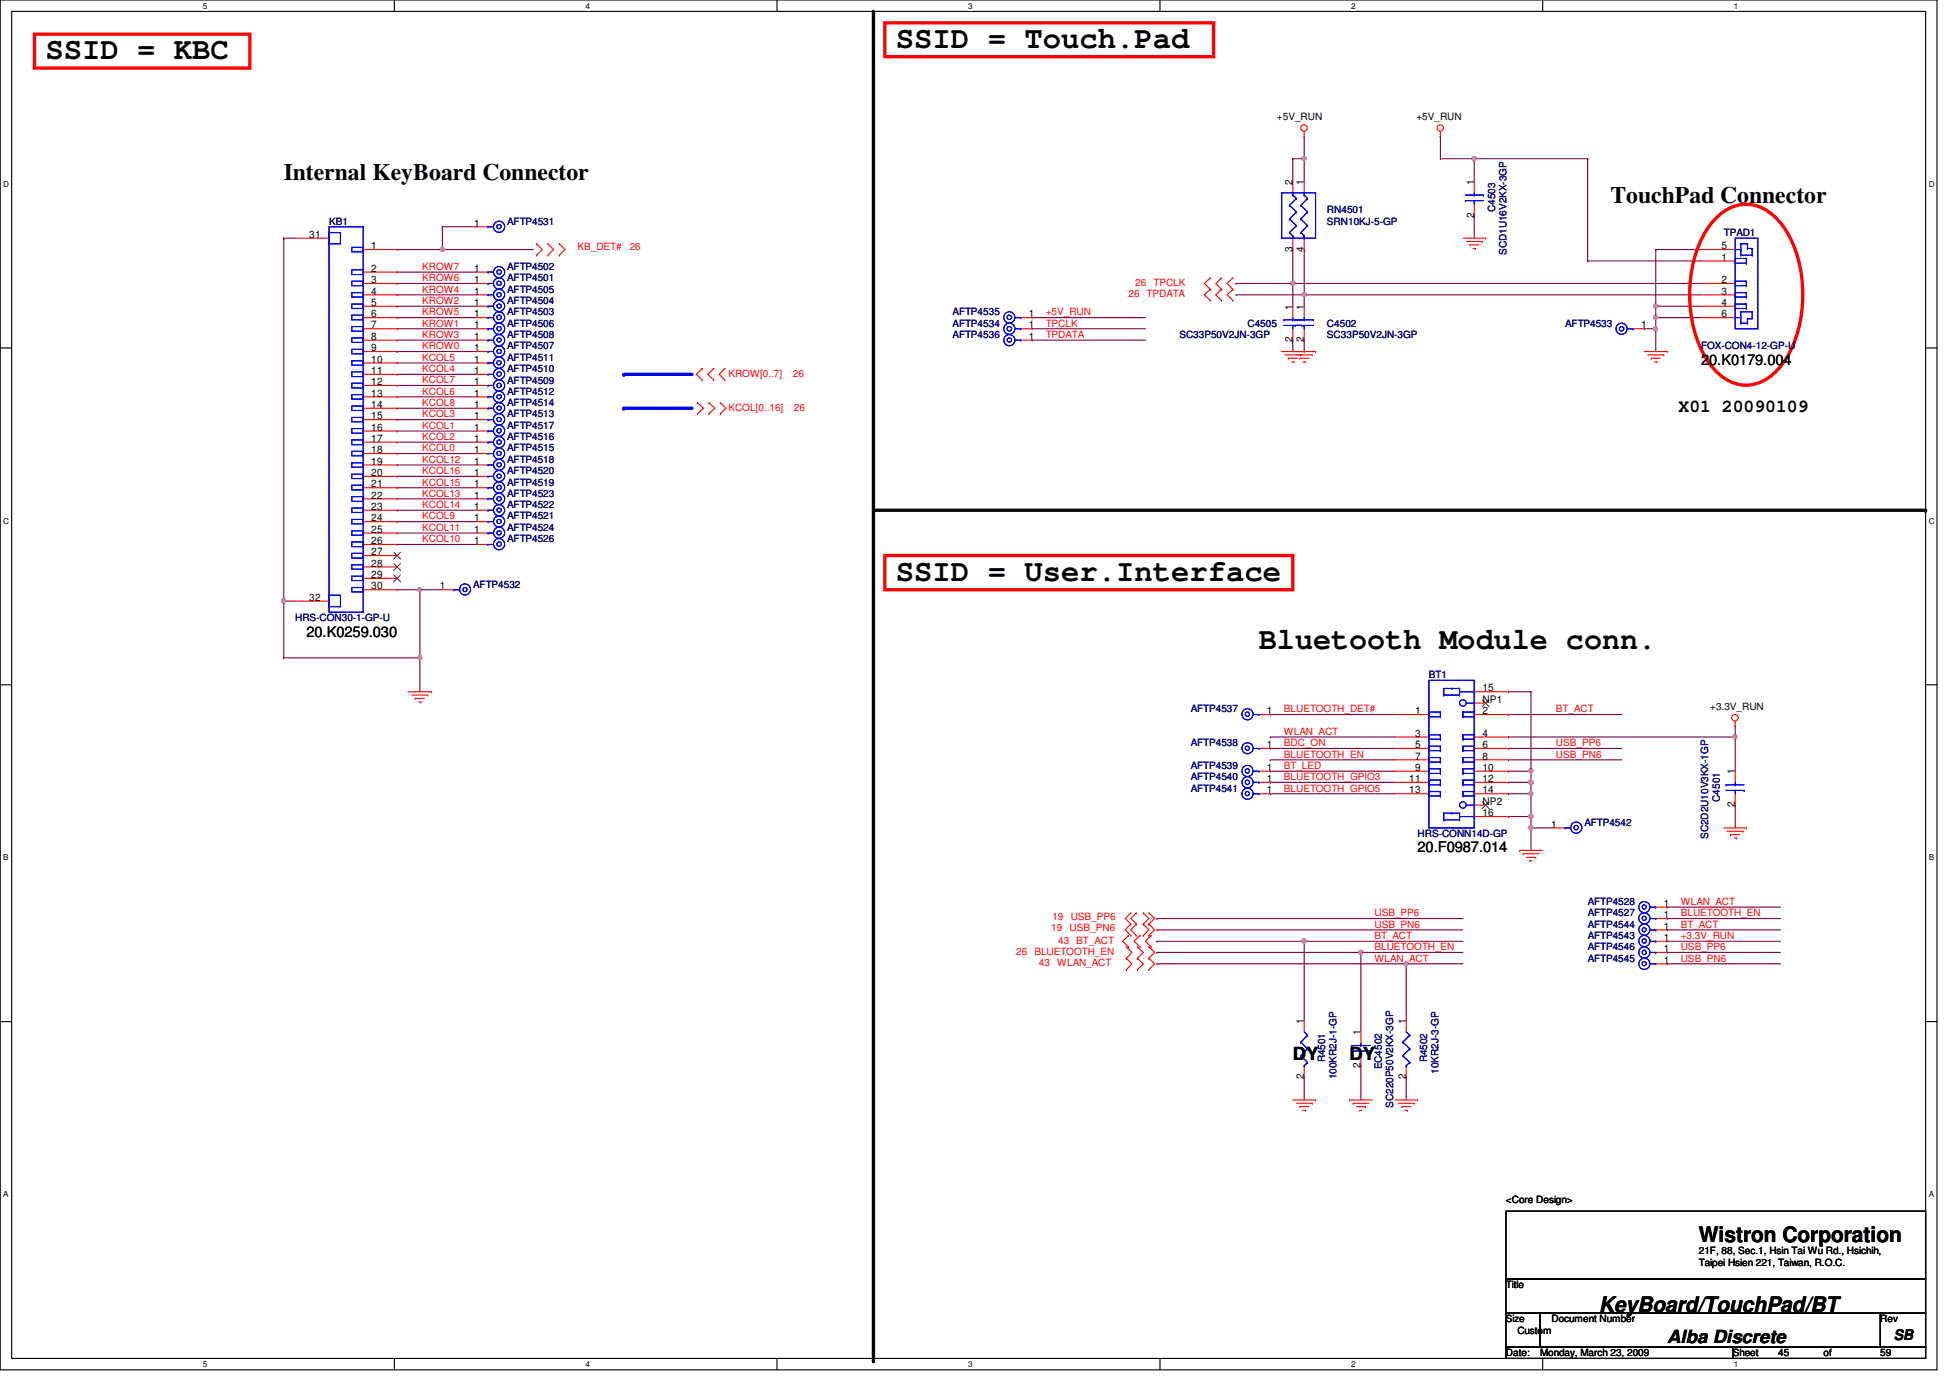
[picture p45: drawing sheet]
<svg xmlns="http://www.w3.org/2000/svg" width="297mm" height="210mm" viewBox="0 0 297 210" stroke-linecap="round" stroke-linejoin="round" font-family="sans-serif">
<defs><g id="words">
<g font-size="4.7">
<text x="6.9" y="9.1">SSID = KBC</text>
<text x="136.5" y="7.3">SSID = Touch.Pad</text>
<text x="136.5" y="88.5">SSID = User.Interface</text>
<text x="191.8" y="98.8">Bluetooth Module conn.</text>
</g>
<g font-size="3.6">
<text x="43.2" y="27.5">Internal KeyBoard Connector</text>
<text x="245.3" y="30.9">TouchPad Connector</text>
</g>
<g font-size="3.3">
<text x="258.8" y="189.2">Wistron Corporation</text>
<text x="243.6" y="199.9">KeyBoard/TouchPad/BT</text>
</g>
<g font-size="2.8">
<text x="255.7" y="62.8">X01 20090109</text>
<text x="196.9" y="161.5">DY</text>
<text x="205.6" y="161.5">DY</text>
<text x="254" y="204.6">Alba Discrete</text>
</g>
<g font-size="2.2">
<text x="259.1" y="55.6">20.K0179.004</text>
<text x="46.7" y="97">20.K0259.030</text>
<text x="215.9" y="129.8">20.F0987.014</text>
<text x="288.5" y="204.1">SB</text>
</g>
<g font-size="1.6">
<text x="196.9" y="28.2" transform="rotate(-90 196.9 28.2)">2</text>
<text x="198.6" y="28.2" transform="rotate(-90 198.6 28.2)">1</text>
<text x="224.5" y="28.2" transform="rotate(-90 224.5 28.2)">1</text>
<text x="72.2" y="34.5">1</text>
<text x="224.5" y="33.2" transform="rotate(-90 224.5 33.2)">2</text>
<text x="47.1" y="36.2">31</text>
<text x="56.6" y="38">1</text>
<text x="56.6" y="41.4">2</text>
<text x="72.2" y="41.4">1</text>
<text x="196.9" y="38.4" transform="rotate(-90 196.9 38.4)">3</text>
<text x="198.6" y="38.4" transform="rotate(-90 198.6 38.4)">4</text>
<text x="262.2" y="38">5</text>
<text x="262.2" y="39.7">1</text>
<text x="56.6" y="43.1">3</text>
<text x="56.6" y="44.9">4</text>
<text x="56.6" y="46.6">5</text>
<text x="72.2" y="43.1">1</text>
<text x="72.2" y="46.6">1</text>
<text x="72.2" y="44.9">1</text>
<text x="196.9" y="47.2" transform="rotate(-90 196.9 47.2)">1</text>
<text x="198.6" y="47.2" transform="rotate(-90 198.6 47.2)">1</text>
<text x="262.2" y="43.1">2</text>
<text x="262.2" y="44.9">3</text>
<text x="262.2" y="46.6">4</text>
<text x="56.6" y="48.3">6</text>
<text x="56.6" y="50">7</text>
<text x="56.6" y="51.8">8</text>
<text x="56.6" y="53.5">9</text>
<text x="72.2" y="48.3">1</text>
<text x="72.2" y="53.5">1</text>
<text x="72.2" y="51.8">1</text>
<text x="72.2" y="50">1</text>
<text x="156.7" y="50">1</text>
<text x="156.7" y="48.3">1</text>
<text x="156.7" y="51.8">1</text>
<text x="196.9" y="52.2" transform="rotate(-90 196.9 52.2)">2</text>
<text x="198.6" y="52.2" transform="rotate(-90 198.6 52.2)">2</text>
<text x="250" y="50">1</text>
<text x="262.2" y="48.3">6</text>
<text x="56.6" y="55.2">10</text>
<text x="56.6" y="57">11</text>
<text x="56.6" y="58.7">12</text>
<text x="72.2" y="58.7">1</text>
<text x="72.2" y="57">1</text>
<text x="72.2" y="55.2">1</text>
<text x="56.6" y="60.4">13</text>
<text x="56.6" y="62.1">14</text>
<text x="56.6" y="63.9">15</text>
<text x="56.6" y="65.6">16</text>
<text x="72.2" y="63.9">1</text>
<text x="72.2" y="62.1">1</text>
<text x="72.2" y="65.6">1</text>
<text x="72.2" y="60.4">1</text>
<text x="56.6" y="67.3">17</text>
<text x="56.6" y="69">18</text>
<text x="56.6" y="70.8">19</text>
<text x="72.2" y="69">1</text>
<text x="72.2" y="67.3">1</text>
<text x="72.2" y="70.8">1</text>
<text x="56.6" y="72.5">20</text>
<text x="56.6" y="74.3">21</text>
<text x="56.6" y="75.9">22</text>
<text x="56.6" y="77.7">23</text>
<text x="72.2" y="77.7">1</text>
<text x="72.2" y="75.9">1</text>
<text x="72.2" y="74.3">1</text>
<text x="72.2" y="72.5">1</text>
<text x="56.6" y="79.4">24</text>
<text x="56.6" y="81.2">25</text>
<text x="56.6" y="82.9">26</text>
<text x="72.2" y="81.2">1</text>
<text x="72.2" y="82.9">1</text>
<text x="72.2" y="79.4">1</text>
<text x="56.6" y="84.6">27</text>
<text x="56.6" y="86.3">28</text>
<text x="56.6" y="88.1">29</text>
<text x="56.6" y="89.8">30</text>
<text x="67" y="89.8">1</text>
<text x="47.1" y="91.5">32</text>
<text x="225.8" y="105.3">15</text>
<text x="225.8" y="107.1">NP1</text>
<text x="193" y="108.8">1</text>
<text x="193" y="114">1</text>
<text x="215.6" y="108.8">1</text>
<text x="215.6" y="112.2">3</text>
<text x="215.6" y="114">5</text>
<text x="225.8" y="108.8">2</text>
<text x="225.8" y="112.2">4</text>
<text x="225.8" y="114">6</text>
<text x="193" y="117.4">1</text>
<text x="193" y="119.1">1</text>
<text x="214.7" y="119.1">11</text>
<text x="215.6" y="115.7">7</text>
<text x="215.6" y="117.4">9</text>
<text x="225.8" y="115.7">8</text>
<text x="225.8" y="117.4">10</text>
<text x="225.8" y="119.1">12</text>
<text x="264.3" y="117.9" transform="rotate(-90 264.3 117.9)">1</text>
<text x="193" y="120.9">1</text>
<text x="214.7" y="120.9">13</text>
<text x="225.8" y="120.9">14</text>
<text x="225.8" y="122.6">NP2</text>
<text x="225.8" y="124.3">16</text>
<text x="264.3" y="123" transform="rotate(-90 264.3 123)">2</text>
<text x="236.3" y="126.1">1</text>
<text x="253.4" y="143.3">1</text>
<text x="253.4" y="141.6">1</text>
<text x="253.4" y="139.9">1</text>
<text x="253.4" y="138.1">1</text>
<text x="253.4" y="145">1</text>
<text x="253.4" y="146.8">1</text>
<text x="198.6" y="156" transform="rotate(-90 198.6 156)">1</text>
<text x="214.2" y="156" transform="rotate(-90 214.2 156)">1</text>
<text x="207.3" y="157.7" transform="rotate(-90 207.3 157.7)">1</text>
<text x="198.6" y="164.4" transform="rotate(-90 198.6 164.4)">2</text>
<text x="207.3" y="162.7" transform="rotate(-90 207.3 162.7)">2</text>
<text x="214.2" y="164.4" transform="rotate(-90 214.2 164.4)">2</text>
</g>
<g font-size="1.5">
<text x="194.5" y="18.3">+5V_RUN</text>
<text x="215.8" y="18.3">+5V_RUN</text>
<text x="260.5" y="108.2">+3.3V_RUN</text>
<text x="229.4" y="183.3">&lt;Core Design&gt;</text>
<text x="258.8" y="191.1">21F, 88, Sec.1, Hsin Tai Wu Rd., Hsichih,</text>
<text x="229.4" y="196.2">Title</text>
<text x="258.8" y="192.8">Taipei Hsien 221, Taiwan, R.O.C.</text>
<text x="229.4" y="201.4">Size</text>
<text x="231.1" y="203.2">Custom</text>
<text x="236.3" y="201.4">Document Number</text>
<text x="286.4" y="201.4">Rev</text>
<text x="229.4" y="206.6">Date:</text>
<text x="234.6" y="206.6">Monday, March 23, 2009</text>
<text x="263.9" y="206.6">Sheet</text>
<text x="270.9" y="206.6">45</text>
<text x="277.8" y="206.6">of</text>
<text x="286.4" y="206.6">59</text>
</g>
<g font-size="1.5" fill="#000080">
<text x="50.1" y="34.2">KB1</text>
<text x="77.3" y="34.2">AFTP4531</text>
<text x="202.1" y="32.5">RN4501</text>
<text x="202.1" y="34.2">SRN10KJ-5-GP</text>
<text x="227.7" y="32.3" transform="rotate(-90 227.7 32.3)">C4503</text>
<text x="262.6" y="35.9">TPAD1</text>
<text x="77.3" y="41.1">AFTP4502</text>
<text x="229.5" y="38.9" transform="rotate(-90 229.5 38.9)">SCD1U16V2KX-3GP</text>
<text x="77.3" y="42.8">AFTP4501</text>
<text x="77.3" y="46.3">AFTP4504</text>
<text x="77.3" y="44.6">AFTP4505</text>
<text x="77.3" y="48">AFTP4503</text>
<text x="77.3" y="53.2">AFTP4507</text>
<text x="77.3" y="51.5">AFTP4508</text>
<text x="77.3" y="49.8">AFTP4506</text>
<text x="145.1" y="49.8">AFTP4534</text>
<text x="145.1" y="48">AFTP4535</text>
<text x="145.1" y="51.5">AFTP4536</text>
<text x="179.7" y="51.5">SC33P50V2JN-3GP</text>
<text x="190" y="49.8">C4505</text>
<text x="202.1" y="49.8">C4502</text>
<text x="202.1" y="51.5">SC33P50V2JN-3GP</text>
<text x="238.4" y="49.8">AFTP4533</text>
<text x="259.1" y="53.2">FOX-CON4-12-GP-U</text>
<text x="77.3" y="58.4">AFTP4509</text>
<text x="77.3" y="56.7">AFTP4510</text>
<text x="77.3" y="54.9">AFTP4511</text>
<text x="77.3" y="63.6">AFTP4513</text>
<text x="77.3" y="61.8">AFTP4514</text>
<text x="77.3" y="65.3">AFTP4517</text>
<text x="77.3" y="60.1">AFTP4512</text>
<text x="77.3" y="68.7">AFTP4515</text>
<text x="77.3" y="67.1">AFTP4516</text>
<text x="77.3" y="70.5">AFTP4518</text>
<text x="77.3" y="77.4">AFTP4522</text>
<text x="77.3" y="75.7">AFTP4523</text>
<text x="77.3" y="74">AFTP4519</text>
<text x="77.3" y="72.2">AFTP4520</text>
<text x="77.3" y="80.9">AFTP4524</text>
<text x="77.3" y="82.6">AFTP4526</text>
<text x="77.3" y="79.1">AFTP4521</text>
<text x="72.1" y="89.5">AFTP4532</text>
<text x="45" y="94.7">HRS-CON30-1-GP-U</text>
<text x="217.7" y="103.3">BT1</text>
<text x="181.4" y="108.5">AFTP4537</text>
<text x="181.4" y="113.7">AFTP4538</text>
<text x="181.4" y="117.1">AFTP4539</text>
<text x="181.4" y="118.9">AFTP4540</text>
<text x="181.4" y="120.6">AFTP4541</text>
<text x="241.3" y="125.8">AFTP4542</text>
<text x="262" y="122.1" transform="rotate(-90 262 122.1)">C4501</text>
<text x="215.9" y="127.5">HRS-CONN14D-GP</text>
<text x="260.2" y="127.8" transform="rotate(-90 260.2 127.8)">SC2D2U10V3KX-1GP</text>
<text x="241.8" y="137.8">AFTP4528</text>
<text x="241.8" y="143">AFTP4543</text>
<text x="241.8" y="141.3">AFTP4544</text>
<text x="241.8" y="139.6">AFTP4527</text>
<text x="241.8" y="144.8">AFTP4546</text>
<text x="241.8" y="146.5">AFTP4545</text>
<text x="201.8" y="161.8" transform="rotate(-90 201.8 161.8)">R4501</text>
<text x="217.4" y="161.8" transform="rotate(-90 217.4 161.8)">R4502</text>
<text x="203.6" y="164.4" transform="rotate(-90 203.6 164.4)">100KR2J-1-GP</text>
<text x="210.5" y="162.9" transform="rotate(-90 210.5 162.9)">EC4502</text>
<text x="219.1" y="163.6" transform="rotate(-90 219.1 163.6)">10KR2J-3-GP</text>
<text x="212.2" y="168.7" transform="rotate(-90 212.2 168.7)">SC220P50V2KX-3GP</text>
</g>
<g font-size="1.5" fill="#f00">
<text x="64.3" y="41.1">KROW7</text>
<text x="88" y="38">KB_DET#</text>
<text x="95.9" y="38">26</text>
<text x="64.3" y="46.3">KROW2</text>
<text x="64.3" y="44.6">KROW4</text>
<text x="64.3" y="42.8">KROW6</text>
<text x="171.9" y="45.3">26 TPDATA</text>
<text x="172.9" y="43.6">26</text>
<text x="175.7" y="43.6">TPCLK</text>
<text x="64.3" y="51.5">KROW3</text>
<text x="64.3" y="53.2">KROW0</text>
<text x="64.3" y="49.7">KROW1</text>
<text x="64.3" y="48">KROW5</text>
<text x="159.3" y="48">+5V_RUN</text>
<text x="159.3" y="49.7">TPCLK</text>
<text x="159.3" y="51.5">TPDATA</text>
<text x="64.3" y="58.4">KCOL7</text>
<text x="64.3" y="56.7">KCOL4</text>
<text x="64.3" y="54.9">KCOL5</text>
<text x="111" y="57.4">KROW[0..7]</text>
<text x="120.8" y="57.4">26</text>
<text x="64.3" y="65.3">KCOL1</text>
<text x="64.3" y="63.6">KCOL3</text>
<text x="64.3" y="61.8">KCOL8</text>
<text x="64.3" y="60.1">KCOL6</text>
<text x="111" y="62.6">KCOL[0..16]</text>
<text x="120.9" y="62.6">26</text>
<text x="64.3" y="68.7">KCOL0</text>
<text x="64.3" y="67">KCOL2</text>
<text x="64.3" y="70.5">KCOL12</text>
<text x="64.3" y="74">KCOL15</text>
<text x="64.3" y="72.2">KCOL16</text>
<text x="64.3" y="75.6">KCOL13</text>
<text x="64.3" y="77.4">KCOL14</text>
<text x="64.3" y="80.9">KCOL11</text>
<text x="64.3" y="82.6">KCOL10</text>
<text x="64.3" y="79.1">KCOL9</text>
<text x="195.6" y="113.7">BDC_ON</text>
<text x="195.6" y="108.5">BLUETOOTH_DET#</text>
<text x="195.6" y="111.9">WLAN_ACT</text>
<text x="237" y="113.7">USB_PP6</text>
<text x="237" y="108.5">BT_ACT</text>
<text x="195.6" y="117.1">BT_LED</text>
<text x="195.6" y="115.4">BLUETOOTH_EN</text>
<text x="195.6" y="118.8">BLUETOOTH_GPIO3</text>
<text x="237" y="115.4">USB_PN6</text>
<text x="195.6" y="120.6">BLUETOOTH_GPIO5</text>
<text x="256" y="137.8">WLAN_ACT</text>
<text x="160.1" y="141.8">19</text>
<text x="160.3" y="140.1">19</text>
<text x="161.2" y="143.7">43 BT_ACT</text>
<text x="162.9" y="141.8">USB_PN6</text>
<text x="163.1" y="140.1">USB_PP6</text>
<text x="209.4" y="141.3">USB_PN6</text>
<text x="209.4" y="143">BT_ACT</text>
<text x="209.4" y="139.6">USB_PP6</text>
<text x="256" y="139.6">BLUETOOTH_EN</text>
<text x="256" y="141.3">BT_ACT</text>
<text x="256" y="143">+3.3V_RUN</text>
<text x="154.8" y="145.5">26 BLUETOOTH_EN</text>
<text x="158.2" y="147.2">43</text>
<text x="161" y="147.2">WLAN_ACT</text>
<text x="209.4" y="146.5">WLAN_ACT</text>
<text x="209.4" y="144.7">BLUETOOTH_EN</text>
<text x="256" y="144.7">USB_PP6</text>
<text x="256" y="146.5">USB_PN6</text>
</g>
<g font-size="1.3">
<text x="30.9" y="1.4">5</text>
<text x="89.2" y="1.4">4</text>
<text x="147.5" y="1.4">3</text>
<text x="205.8" y="1.4">2</text>
<text x="264.1" y="1.4">1</text>
<text x=".5" y="28.5">D</text>
<text x="293.8" y="28.5">D</text>
<text x=".5" y="79.8">C</text>
<text x="293.8" y="79.8">C</text>
<text x=".5" y="131.1">B</text>
<text x="293.8" y="131.1">B</text>
<text x=".5" y="182.4">A</text>
<text x="293.8" y="182.4">A</text>
<text x="30.9" y="208.3">5</text>
<text x="89.2" y="208.3">4</text>
<text x="147.5" y="208.3">3</text>
<text x="205.8" y="208.3">2</text>
<text x="264.1" y="208.3">1</text>
</g>
</g></defs>
<path d="M0 0h295.1v208.7h-295.1zM1.8 1.7h291.5v205.2h-291.5z" fill="none" stroke="#000" stroke-width=".17"/>
<g fill="#fff">
<path d="M30.9 .2h.7v1.4h-.7z"/>
<path d="M30.9 207.1h.7v1.4h-.7z"/>
</g>
<path d="M60.1 0v1.7M60.1 206.9v1.8" fill="none" stroke="#000" stroke-width=".17"/>
<g fill="#fff">
<path d="M89.2 .2h.7v1.4h-.7z"/>
<path d="M89.2 207.1h.7v1.4h-.7z"/>
</g>
<path d="M118.4 0v1.7M118.4 206.9v1.8" fill="none" stroke="#000" stroke-width=".17"/>
<g fill="#fff">
<path d="M147.5 .2h.7v1.4h-.7z"/>
<path d="M147.5 207.1h.7v1.4h-.7z"/>
</g>
<path d="M176.7 0v1.7M176.7 206.9v1.8" fill="none" stroke="#000" stroke-width=".17"/>
<g fill="#fff">
<path d="M205.8 .2h.7v1.4h-.7z"/>
<path d="M205.8 207.1h.7v1.4h-.7z"/>
</g>
<path d="M235 0v1.7M235 206.9v1.8" fill="none" stroke="#000" stroke-width=".17"/>
<g fill="#fff">
<path d="M264.1 .2h.7v1.4h-.7z"/>
<path d="M264.1 207.1h.7v1.4h-.7z"/>
<path d="M.5 27.3h.9v1.4h-.9z"/>
<path d="M293.8 27.3h.9v1.4h-.9z"/>
<path d="M.5 78.6h.9v1.4h-.9z"/>
<path d="M293.8 78.6h.9v1.4h-.9z"/>
</g>
<path d="M0 53h1.8M293.3 53h1.8" fill="none" stroke="#000" stroke-width=".17"/>
<g fill="#fff">
<path d="M.5 129.9h.8v1.4h-.8z"/>
<path d="M293.8 129.9h.8v1.4h-.8z"/>
</g>
<path d="M0 104.3h1.8M293.3 104.3h1.8" fill="none" stroke="#000" stroke-width=".17"/>
<g fill="#fff">
<path d="M.5 181.2h.8v1.4h-.8z"/>
<path d="M293.8 181.2h.8v1.4h-.8z"/>
</g>
<path d="M0 155.6h1.8M293.3 155.6h1.8" fill="none" stroke="#000" stroke-width=".17"/>
<path d="M43.2 36.3h.1M43.2 36.3h1.8M219.4 20.7h.1M219.4 20.7v3.5M224.6 24.2h.1M224.6 32.8h.1M224.6 24.2v3.4M224.6 32.8v3.5M64 100.2h.1M64 100.2v5.2" fill="none" stroke="#800040" stroke-width=".17"/>
<path d="M95 57h10.4" fill="none" stroke="#00f" stroke-width=".51"/>
<circle cx="95" cy="57" r=".25" fill="#00f"/>
<path d="M95 62.2h10.4" fill="none" stroke="#00f" stroke-width=".51"/>
<circle cx="95" cy="62.2" r=".25" fill="#00f"/>
<path d="M43.2 91.6h.1M43.2 91.6v8.6" fill="none" stroke="#800040" stroke-width=".17"/>
<circle cx="43.2" cy="91.5" r=".33" fill="#f0f"/>
<circle cx="43.2" cy="91.5" r=".33" fill="none" stroke="#f0f" stroke-width=".17"/>
<path d="M43.2 36.3h.1M43.2 36.3v55.3M196.9 24.2h.1M196.9 24.2v3.4M196.9 43.2h.1M196.9 43.2v3.5M198.7 51.8h.1M198.7 51.8v1.8M43.2 91.6h.1M43.2 91.6h1.8M43.2 100.2h.1M43.2 100.2h20.8" fill="none" stroke="#800040" stroke-width=".17"/>
<circle cx="196.9" cy="43.2" r=".33" fill="#f0f"/>
<circle cx="196.9" cy="43.2" r=".33" fill="none" stroke="#f0f" stroke-width=".17"/>
<path d="M196.9 24.2h.1M196.9 24.2h1.8M198.7 24.2h.1M198.7 24.2v3.4" fill="none" stroke="#800040" stroke-width=".17"/>
<circle cx="198.6" cy="24.2" r=".33" fill="#f0f"/>
<circle cx="198.6" cy="24.2" r=".33" fill="none" stroke="#f0f" stroke-width=".17"/>
<path d="M198.7 38h.1M198.7 38v6.9h-10.4M188.3 44.9h.1" fill="none" stroke="#800040" stroke-width=".17"/>
<circle cx="198.6" cy="44.9" r=".32" fill="#f0f"/>
<circle cx="198.6" cy="44.9" r=".32" fill="none" stroke="#f0f" stroke-width=".17"/>
<path d="M196.9 38h.1M196.9 38v5.2h-8.6M198.7 20.7h.1M198.7 20.7v3.5M224.6 24.2h.1M224.6 24.2h17.2M188.3 43.2h.1M196.9 51.8h.1M196.9 51.8v1.8M198.7 44.9h.1M198.7 44.9v1.8" fill="none" stroke="#800040" stroke-width=".17"/>
<circle cx="224.5" cy="24.2" r=".33" fill="#f0f"/>
<circle cx="224.5" cy="24.2" r=".33" fill="none" stroke="#f0f" stroke-width=".17"/>
<path d="M241.8 24.2h.1M241.8 39.8h.1M241.8 24.2v15.6M241.8 39.8h17.3M252.2 38h.1M252.2 38h6.9M196.9 43.2h.1M196.9 43.2h62.2M198.7 44.9h.1M198.7 44.9h60.4M250.5 50.1h.1M250.5 50.1h1.7" fill="none" stroke="#800040" stroke-width=".17"/>
<circle cx="252.2" cy="50.1" r=".33" fill="#f0f"/>
<circle cx="252.2" cy="50.1" r=".33" fill="none" stroke="#f0f" stroke-width=".17"/>
<path d="M252.2 50.1h.1M252.2 46.7h.1M252.2 48.4h.1M252.2 48.4v5.2M252.2 46.7h6.9" fill="none" stroke="#800040" stroke-width=".17"/>
<circle cx="252.2" cy="48.3" r=".33" fill="#f0f"/>
<circle cx="252.2" cy="48.3" r=".33" fill="none" stroke="#f0f" stroke-width=".17"/>
<g fill="none" stroke="#800040" stroke-width=".17">
<path d="M60.5 38h.1M60.5 38h20.7M67.4 34.5h.1M67.4 38h.1M67.4 34.5h5.2M67.4 34.5v3.5M219.4 24.2h.1M219.4 24.2h5.2M60.5 51.8h.1M60.5 51.8h12.1M60.5 69.1h.1M60.5 65.7h.1"/>
<path d="M60.5 67.4h.1M60.5 63.9h.1M60.5 62.2h.1M60.5 60.5h.1M60.5 74.3h.1M60.5 72.6h.1M60.5 70.8h.1M60.5 69.1h12.1M60.5 65.7h12.1M60.5 67.4h12.1M60.5 63.9h12.1M60.5 62.2h12.1"/>
<path d="M60.5 60.5h12.1M60.5 74.3h12.1M60.5 72.6h12.1M60.5 70.8h12.1"/>
</g>
<circle cx="67.4" cy="38" r=".33" fill="#f0f"/>
<circle cx="67.4" cy="38" r=".33" fill="none" stroke="#f0f" stroke-width=".17"/>
<g fill="none" stroke="#800040" stroke-width=".17">
<path d="M60.5 41.4h.1M60.5 58.7h.1M60.5 57h.1M60.5 53.6h.1M60.5 50.1h.1M60.5 46.7h.1M60.5 55.3h.1M60.5 48.4h.1M60.5 44.9h.1M60.5 43.2h.1M60.5 41.4h12.1M60.5 58.7h12.1"/>
<path d="M60.5 57h12.1M60.5 53.6h12.1M60.5 50.1h12.1M60.5 46.7h12.1M60.5 55.3h12.1M60.5 48.4h12.1M60.5 44.9h12.1M60.5 43.2h12.1M60.5 76h.1M60.5 77.7h.1M60.5 79.5h.1M60.5 76h12.1"/>
<path d="M60.5 77.7h12.1M60.5 79.5h12.1M60.5 81.2h.1M60.5 82.9h.1M60.5 89.8h.1M60.5 81.2h12.1M60.5 82.9h12.1M60.5 89.8h3.5M64 89.8h.1M64 89.8v10.4"/>
</g>
<circle cx="63.9" cy="100.2" r=".33" fill="#f0f"/>
<circle cx="63.9" cy="100.2" r=".33" fill="none" stroke="#f0f" stroke-width=".17"/>
<circle cx="63.9" cy="89.8" r=".32" fill="#f0f"/>
<circle cx="63.9" cy="89.8" r=".32" fill="none" stroke="#f0f" stroke-width=".17"/>
<path d="M64 89.8h.1M64 89.8h3.4M193.5 114h.1M193.5 117.5h.1M193.5 114h19M193.5 117.5h19M233.2 119.2h.1M233.2 119.2v1.7M193.5 120.9h.1M193.5 120.9h19" fill="none" stroke="#800040" stroke-width=".17"/>
<circle cx="233.2" cy="119.2" r=".33" fill="#f0f"/>
<circle cx="233.2" cy="119.2" r=".33" fill="none" stroke="#f0f" stroke-width=".17"/>
<path d="M229.8 114h.1M229.8 117.5h.1M229.8 114h17.3M229.8 117.5h3.4M233.2 117.5h.1M233.2 117.5v1.7M229.8 124.4h.1M229.8 124.4h3.4M233.2 126.1h.1M233.2 126.1v3.4" fill="none" stroke="#800040" stroke-width=".17"/>
<circle cx="233.2" cy="119.2" r=".33" fill="#f0f"/>
<circle cx="233.2" cy="119.2" r=".33" fill="none" stroke="#f0f" stroke-width=".17"/>
<circle cx="233.2" cy="117.4" r=".33" fill="#f0f"/>
<circle cx="233.2" cy="117.4" r=".33" fill="none" stroke="#f0f" stroke-width=".17"/>
<path d="M193.5 108.8h.1M193.5 112.3h.1M193.5 115.7h.1M193.5 108.8h19M193.5 112.3h19M193.5 115.7h19M229.8 119.2h.1M229.8 119.2h3.4" fill="none" stroke="#800040" stroke-width=".17"/>
<circle cx="233.2" cy="119.2" r=".33" fill="#f0f"/>
<circle cx="233.2" cy="119.2" r=".33" fill="none" stroke="#f0f" stroke-width=".17"/>
<path d="M229.8 108.8h.1M229.8 115.7h.1M229.8 108.8h17.3M229.8 115.7h17.3M229.8 120.9h.1M229.8 120.9h3.4M233.2 126.1h.1M233.2 126.1h3.5" fill="none" stroke="#800040" stroke-width=".17"/>
<circle cx="233.2" cy="126.1" r=".33" fill="#f0f"/>
<circle cx="233.2" cy="126.1" r=".33" fill="none" stroke="#f0f" stroke-width=".17"/>
<path d="M233.2 120.9h.1M233.2 120.9v3.5" fill="none" stroke="#800040" stroke-width=".17"/>
<circle cx="233.2" cy="124.3" r=".32" fill="#f0f"/>
<circle cx="233.2" cy="124.3" r=".32" fill="none" stroke="#f0f" stroke-width=".17"/>
<circle cx="233.2" cy="120.9" r=".32" fill="#f0f"/>
<circle cx="233.2" cy="120.9" r=".32" fill="none" stroke="#f0f" stroke-width=".17"/>
<path d="M193.5 119.2h.1M193.5 119.2h19M229.8 105.4h.1M229.8 112.3h.1M229.8 105.4h3.4M229.8 112.3h34.5M264.3 110.5h.1M264.3 112.3h.1M264.3 110.5v7M264.3 122.6h.1M264.3 122.6v3.5" fill="none" stroke="#800040" stroke-width=".17"/>
<circle cx="264.3" cy="112.2" r=".33" fill="#f0f"/>
<circle cx="264.3" cy="112.2" r=".33" fill="none" stroke="#f0f" stroke-width=".17"/>
<path d="M176.2 141.6h.1M176.2 146.8h.1M176.2 141.6h46.6M176.2 146.8h38M198.7 143.4h.1M198.7 143.4h24.1M198.7 143.4v12M214.2 146.8h.1M214.2 146.8v8.6" fill="none" stroke="#800040" stroke-width=".17"/>
<circle cx="214.2" cy="146.8" r=".33" fill="#f0f"/>
<circle cx="214.2" cy="146.8" r=".33" fill="none" stroke="#f0f" stroke-width=".17"/>
<path d="M176.2 145.1h.1M176.2 145.1h31.1M207.3 145.1h.1M207.3 145.1v12.1" fill="none" stroke="#800040" stroke-width=".17"/>
<circle cx="207.3" cy="145.1" r=".33" fill="#f0f"/>
<circle cx="207.3" cy="145.1" r=".33" fill="none" stroke="#f0f" stroke-width=".17"/>
<path d="M176.2 139.9h.1M176.2 139.9h46.6M176.2 143.4h.1M176.2 143.4h22.5M198.7 164.1h.1M198.7 164.1v3.5M207.3 162.3h.1M207.3 162.3v5.3M214.2 164.1h.1M214.2 164.1v3.5" fill="none" stroke="#800040" stroke-width=".17"/>
<circle cx="198.6" cy="143.3" r=".33" fill="#f0f"/>
<circle cx="198.6" cy="143.3" r=".33" fill="none" stroke="#f0f" stroke-width=".17"/>
<path d="M252.2 38v8.7M252.2 46.7h.1M207.3 145.1h.1M207.3 145.1h15.5M214.2 146.8h.1M214.2 146.8h8.6" fill="none" stroke="#800040" stroke-width=".17"/>
<circle cx="252.2" cy="46.6" r=".32" fill="#f0f"/>
<circle cx="252.2" cy="46.6" r=".32" fill="none" stroke="#f0f" stroke-width=".17"/>
<g fill="none" stroke="#800040" stroke-width=".17">
<path d="M157.2 48.4h.1M157.2 50.1h.1M157.2 51.8h.1M157.2 48.4h17.3M157.2 50.1h17.3M157.2 51.8h17.3M252.2 48.4h.1M252.2 46.7h.1M252.2 48.4h6.9M252.2 46.7v1.7M233.2 105.4h.1M233.2 105.4v12.1"/>
<path d="M233.2 124.4h.1M233.2 124.4v1.7M254 138.2h.1M254 139.9h.1M254 138.2h17.2M254 139.9h17.2M254 141.6h.1M254 143.4h.1M254 145.1h.1M254 146.8h.1M254 141.6h17.2M254 143.4h17.2"/>
<path d="M254 145.1h17.2M254 146.8h17.2"/>
</g>
<circle cx="233.2" cy="124.3" r=".32" fill="#f0f"/>
<circle cx="233.2" cy="124.3" r=".32" fill="none" stroke="#f0f" stroke-width=".17"/>
<g fill="none" stroke="#f00" stroke-width=".17">
<path d="M45 36.3h5.1M55.3 38h5.2M72.6 34.5h1.7M81.7 37.1h.1M81.7 38.9h.1M81.7 37.1l.9 .9-.9 .9M83.5 38.9h.1M83.5 37.1h.1M83.5 37.1l.8 .9-.8 .9M85.2 37.1h.1M85.2 38.9h.1M85.2 37.1l.9 .9-.9 .9"/>
<path d="M196.9 27.6v1.8M196.9 36.3v1.7M198.7 20.7h.1M198.7 20v.7M198.7 27.6v1.8M198.7 36.3v1.7M219.4 20.7h.1M219.4 20v.7M222.8 36.3h3.5M223.4 36.8h2.4M223.9 37.3h.1M223.9 37.3h1.4"/>
<path d="M224.4 37.8h.3M224.6 27.6v1.8M224.6 31.1v1.7M224.7 37.8h.1M225.8 36.8h.1M226.3 36.3h.1M259.1 38h5.2M259.1 39.8h5.2M55.3 53.6h5.2M55.3 43.2h5.2M55.3 41.4h5.2M55.3 48.4h5.2"/>
<path d="M55.3 50.1h5.2M55.3 46.7h5.2M55.3 44.9h5.2M55.3 51.8h5.2M55.3 58.7h5.2M55.3 55.3h5.2M55.3 57h5.2M72.6 53.6h1.7M72.6 43.2h1.7M72.6 41.4h1.7M72.6 48.4h1.7M72.6 50.1h1.7"/>
<path d="M72.6 46.7h1.7M72.6 44.9h1.7M72.6 51.8h1.7M72.6 58.7h1.7M72.6 55.3h1.7M72.6 57h1.7M107 57.9h.1M107 56.1h.1M107 56.1l-.9 .9 .9 .9M108.7 56.1h.1M108.7 57.9h.1M108.7 56.1l-.9 .9 .9 .9"/>
<path d="M110.4 57.9h.1M110.4 56.1h.1M110.4 56.1l-.8 .9 .8 .9M155.5 48.4h1.7M155.5 50.1h1.7M155.5 51.8h1.7M184.4 44.1h.1M184.4 42.3h.1M184.4 45.8h.1M184.4 42.3l-.9 .9 .9 .9M184.4 44.1l-.9 .8 .9 .9M186.1 42.3h.1"/>
<path d="M186.1 44.1h.1M186.1 45.8h.1M186.1 42.3l-.9 .9 .9 .9M186.1 44.1l-.9 .8 .9 .9M187.8 44.1h.1M187.8 42.3h.1M187.8 45.8h.1M187.8 42.3l-.9 .9 .9 .9M187.8 44.1l-.9 .8 .9 .9M195.2 53.6h5.2M195.7 54.1h4.2M196.3 54.6h.1"/>
<path d="M196.3 54.6h1.4M196.8 55.1h.3M196.9 46.7v1.7M196.9 50.1v1.7M197.1 55.1h.1M198 54.6h.1M198 54.6h1.4M198.2 54.1h.1M198.5 55.1h.3M198.7 53.6h.1M198.7 46.7v1.7M198.7 50.1v1.7"/>
<path d="M198.8 55.1h.1M199.9 54.1h.1M200.4 53.6h.1M248.7 50.1h1.8M250.5 53.6h3.5M251 54.1h2.4M251.5 54.6h.1M251.5 54.6h1.4M252 55.1h.4M252.4 55.1h.1M253.4 54.1h.1M254 53.6h.1"/>
<path d="M259.1 43.2h5.2M259.1 48.4h5.2M259.1 46.7h5.2M259.1 44.9h5.2M55.3 77.7h5.2M55.3 76h5.2M55.3 63.9h5.2M55.3 62.2h5.2M55.3 69.1h5.2M55.3 67.4h5.2M55.3 65.7h5.2M55.3 70.8h5.2"/>
<path d="M55.3 60.5h5.2M55.3 72.6h5.2M55.3 74.3h5.2M55.3 79.5h5.2M72.6 77.7h1.7M72.6 76h1.7M72.6 63.9h1.7M72.6 62.2h1.7M72.6 69.1h1.7M72.6 67.4h1.7M72.6 65.7h1.7M72.6 70.8h1.7"/>
<path d="M72.6 60.5h1.7M72.6 72.6h1.7M72.6 74.3h1.7M72.6 79.5h1.7M106.3 63h.1M106.3 61.3h.1M106.3 61.3l.8 .9-.8 .8M108 61.3h.1M108 63h.1M108 61.3l.9 .9-.9 .8M109.7 63h.1M109.7 61.3h.1"/>
<path d="M109.7 61.3l.9 .9-.9 .8M45 91.6h5.1M55.3 89.8h5.2M55.3 81.2h5.2M55.3 82.9h5.2M55.3 84.6h5.2M55.3 86.4h5.2M55.3 88.1h5.2M67.4 89.8h1.7M72.6 81.2h1.7M72.6 82.9h1.7M62.2 105.4h3.5"/>
<path d="M62.7 105.9h2.4M63.2 106.4h.1M63.2 106.4h1.4M63.8 106.9h.3M64.1 106.9h.1M65.1 105.9h.1M65.7 105.4h.1M191.8 108.8h1.7M191.8 114h1.7M191.8 117.5h1.7M191.8 119.2h1.7M212.5 108.8h5.2"/>
<path d="M212.5 112.3h5.2M212.5 114h5.2M212.5 115.7h5.2M212.5 117.5h5.2M212.5 119.2h5.2M224.6 105.4h5.2M224.6 107.1h1.7M224.6 108.8h5.2M224.6 112.3h5.2M224.6 114h5.2M224.6 115.7h5.2M224.6 117.5h5.2"/>
<path d="M224.6 119.2h5.2M264.3 110.5h.1M264.3 109.9v.6M264.3 117.5v1.7M172.3 139.1h.1M172.3 139.1l-.9 .8 .9 .9M173.1 139.1h.1M173.1 139.1l-.8 .8 .8 .9M174.2 139.1h.1M174.2 139.1l.8 .8-.8 .9M175 139.1h.1M175 139.1l.9 .8-.9 .9"/>
<path d="M191.8 120.9h1.7M212.5 120.9h5.2M224.6 120.9h5.2M224.6 122.6h1.7M224.6 124.4h5.2M231.5 129.5h.1M231.5 129.5h3.4M232 130h.1M232 130h2.4M232.5 130.6h1.4M233 131.1h.1M233 131.1h.4"/>
<path d="M233.9 130.6h.1M236.7 126.1h1.7M252.2 139.9h1.8M252.2 138.2h1.8M262.6 126.1h3.4M263.1 126.6h2.4M263.6 127.1h.1M263.6 127.1h1.4M264.2 127.6h.3M264.3 120.9v1.7M264.5 127.6h.1M265.5 126.6h.1"/>
<path d="M266 126.1h.1M171.6 146h.1M171.6 144.2h.1M171.6 147.7h.1M171.6 144.2l.8 .9-.8 .9M171.6 146l.8 .8-.8 .9M171.9 144.2h.1M171.9 142.5h.1M171.9 142.5l-.9 .9 .9 .8M172.3 140.8h.1M172.3 142.5h.1M172.3 140.8l-.9 .8 .9 .9"/>
<path d="M173.1 140.8h.1M173.1 142.5h.1M173.1 140.8l-.8 .8 .8 .9M173.3 144.2h.1M173.3 146h.1M173.3 147.7h.1M173.3 144.2l.9 .9-.9 .9M173.3 146l.9 .8-.9 .9M173.6 142.5h.1M173.6 144.2h.1M173.6 142.5l-.8 .9 .8 .8M174.2 140.8h.1"/>
<path d="M174.2 142.5h.1M174.2 140.8l.8 .8-.8 .9M175 140.8h.1M175 142.5h.1M175 146h.1M175 144.2h.1M175 147.7h.1M175 140.8l.9 .8-.9 .9M175 144.2l.9 .9-.9 .9M175 146l.9 .8-.9 .9M175.3 144.2h.1M175.3 142.5h.1"/>
<path d="M175.3 142.5l-.8 .9 .8 .8M198.7 155.4v1.8M207.3 157.2v1.7M214.2 155.4v1.8M252.2 145.1h1.8M252.2 143.4h1.8M252.2 141.6h1.8M252.2 146.8h1.8M196.9 167.6h3.5M197.5 168.1h2.4M198 168.6h.1M198 168.6h1.4"/>
<path d="M198.5 169.1h.3M198.7 162.3v1.8M198.8 169.1h.1M199.9 168.1h.1M200.4 167.6h.1M205.6 167.6h.1M205.6 167.6h3.4M206.1 168.1h.1M206.1 168.1h2.4M206.6 168.6h1.4M207.1 169.1h.1M207.1 169.1h.4"/>
<path d="M207.3 160.7v1.6M208 168.6h.1M212.5 167.6h3.4M213 168.1h2.4M213.5 168.6h.1M213.5 168.6h1.4M214 169.1h.4M214.2 162.3v1.8M214.4 169.1h.1M215.4 168.1h.1M215.9 167.6h.1"/>
<circle cx="198.6" cy="19.5" r=".49"/>
<circle cx="219.4" cy="19.5" r=".49"/>
<circle cx="264.3" cy="109.3" r=".5"/>
</g>
<path d="M229.4 184.5h63.9v10.3h-63.9zM229.4 194.8h63.9v5.2h-63.9zM229.4 200h5.2v5.2h-5.2zM229.4 205.2h34.5v1.7h-34.5zM234.6 200h51.8v5.2h-51.8zM263.9 205.2h29.4v1.7h-29.4zM286.4 200h6.9v5.2h-6.9z" fill="none" stroke="#000" stroke-width=".17"/>
<path d="M5.2 5.2h32.9v5.2h-32.9zM134.8 3.5h50.1v5.1h-50.1zM261.4 33.3a6 6 0 0 1 9.2 0 16.1 16.1 0 0 1 4 10 18.6 18.6 0 0 1-3.2 12.3 6.7 6.7 0 0 1-6.4 3 8 8 0 0 1-5.1-4 20.1 20.1 0 0 1 0-19.5zM134.8 84.6h62.1v5.2h-62.1z" fill="none" stroke="#f00" stroke-width=".51"/>
<path d="M133 1.7v205.6M133 77.7h160.3" fill="none" stroke="#000" stroke-width=".51"/>
<g fill="#000">
<circle cx="293.3" cy="77.7" r=".25"/>
<circle cx="133" cy="207.3" r=".25"/>
</g>
<g fill="none" stroke="#00f" stroke-width=".17">
<path d="M50.1 34.5h5.2v58.8h-5.2zM50.1 35.4h1.8v1.7h-1.8zM53.6 37.7h1.7v.7h-1.7zM74.3 34.5h.1M74.3 34.5h.9M195.2 29.4h5.2v6.9h-5.2zM196.4 35.4h.1M196.4 33.4h.1M196.4 31.3h.1M196.4 35.4l.5 .5M196.4 33.4l1.1 1M196.4 31.3l1.1 1"/>
<path d="M196.9 35.9h.1M196.9 29.7h.1M196.9 29.4h.1M196.9 29.4v.3M196.9 35.9v.4M196.9 29.7l.6 .5M197.5 34.4h.1M197.5 32.3h.1M197.5 30.2h.1M197.5 34.4l-1.1 1M197.5 32.3l-1.1 1.1M197.5 30.2l-1.1 1.1"/>
<path d="M198.2 31.3h.1M198.2 33.4h.1M198.2 35.4h.1M198.2 31.3l1 1M198.2 33.4l1 1M198.2 35.4l.5 .5M198.7 29.7h.1M198.7 35.9h.1M198.7 36.3h.1M198.7 29.4v.3M198.7 35.9v.4M198.7 29.7l.5 .5"/>
<path d="M199.2 30.2h.1M199.2 32.3h.1M199.2 34.4h.1M199.2 30.2l-1 1.1M199.2 32.3l-1 1.1M199.2 34.4l-1 1M223.2 30.6h.1M223.2 29.7h2.8M223.2 30.6h2.8M224.6 29.7h.1M224.6 30.6h.1M224.6 29.4v.3"/>
<path d="M224.6 30.6v.5M226 29.7h.1M264.3 36.3h3.5v13.8h-3.5zM264.3 39.4h.1M264.3 39.4v.7M264.3 39.4h1.7M264.3 38h.9M265.2 37.1h.1M265.2 38.9h.1M265.2 38h.1M265.2 37.1h1v.7M265.2 37.1v1.8"/>
<path d="M265.2 38.9h1.7M266 39.4h.1M266 39.4v.7M266.2 37.8h.1M266.2 37.8h.7M266.9 38.9h.1M266.9 37.8h.1M266.9 37.8v1.1M53.6 41.1h1.7v.7h-1.7zM53.6 42.8h1.7v.7h-1.7zM53.6 44.6h1.7v.7h-1.7zM53.6 46.3h1.7v.7h-1.7z"/>
<path d="M53.6 48h1.7v.7h-1.7zM53.6 49.7h1.7v.8h-1.7zM53.6 51.5h1.7v.7h-1.7zM53.6 53.2h1.7v.7h-1.7zM53.6 58.4h1.7v.7h-1.7zM53.6 56.6h1.7v.8h-1.7zM53.6 54.9h1.7v.7h-1.7zM74.3 43.2h.1M74.3 41.4h.1M74.3 48.4h.1M74.3 53.6h.1M74.3 46.7h.1"/>
<path d="M74.3 44.9h.1M74.3 51.8h.1M74.3 50.1h.1M74.3 58.7h.1M74.3 57h.1M74.3 55.3h.1M74.3 43.2h.9M74.3 41.4h.9M74.3 48.4h.9M74.3 53.6h.9M74.3 50.1h.9M74.3 46.7h.9"/>
<path d="M74.3 44.9h.9M74.3 51.8h.9M74.3 58.7h.9M74.3 57h.9M74.3 55.3h.9M154.6 48.4h.9M154.6 50.1h.9M154.6 51.8h.9M155.5 50.1h.1M155.5 48.4h.1M155.5 51.8h.1M195.6 48.7h.1"/>
<path d="M195.6 48.7h4.5M195.6 49.6h4.5M196.9 48.7h.1M196.9 49.6h.1M196.9 48.4v.3M196.9 49.6v.5M197.3 49.6h.1M198.3 49.6h.1M198.7 48.7h.1M198.7 49.6h.1M198.7 48.4v.3M198.7 49.6v.5"/>
<path d="M200.1 48.7h.1M247.9 50.1h.8M248.7 50.1h.1M264.3 40.1h.1M264.3 42.8h.1M264.3 43.5h.1M264.3 44.6h.1M264.3 45.3h.1M264.3 46.3h.1M264.3 47h.1M264.3 48.4h.1M264.3 48.4h.9"/>
<path d="M264.3 42.8v.7M264.3 44.6v.7M264.3 46.3v.7M264.3 40.1h1.7M264.3 42.8h1.7M264.3 43.5h1.7M264.3 44.6h1.7M264.3 45.3h1.7M264.3 46.3h1.7M264.3 47h1.7M265.2 47.5h.1M265.2 49.2h.1"/>
<path d="M265.2 47.5v1.7M265.2 47.5h1.7M265.2 49.2h1M266 40.1h.1M266 43.5h.1M266 42.8h.1M266 45.3h.1M266 44.6h.1M266 47h.1M266 46.3h.1M266 42.8v.7M266 44.6v.7"/>
<path d="M266 46.3v.7M266.2 49.2h.1M266.2 48.6h.1M266.2 48.6v.6M266.9 47.5h.1M266.9 47.5v1.1h-.7M53.6 68.7h1.7v.7h-1.7zM53.6 67h1.7v.7h-1.7zM53.6 65.3h1.7v.7h-1.7zM53.6 63.6h1.7v.7h-1.7zM53.6 61.8h1.7v.7h-1.7zM53.6 60.1h1.7v.7h-1.7z"/>
<path d="M53.6 79.1h1.7v.7h-1.7zM53.6 77.4h1.7v.7h-1.7zM53.6 75.6h1.7v.8h-1.7zM53.6 73.9h1.7v.7h-1.7zM53.6 72.2h1.7v.7h-1.7zM53.6 70.5h1.7v.7h-1.7zM74.3 77.7h.1M74.3 76h.1M74.3 63.9h.1M74.3 62.2h.1M74.3 69.1h.1M74.3 67.4h.1"/>
<path d="M74.3 65.7h.1M74.3 70.8h.1M74.3 74.3h.1M74.3 60.5h.1M74.3 72.6h.1M74.3 79.5h.1M74.3 77.7h.9M74.3 76h.9M74.3 63.9h.9M74.3 62.2h.9M74.3 69.1h.9M74.3 67.4h.9"/>
<path d="M74.3 65.7h.9M74.3 70.8h.9M74.3 74.3h.9M74.3 60.5h.9M74.3 72.6h.9M74.3 79.5h.9M50.1 90.7h1.8v1.7h-1.8zM53.6 84.3h1.7v.7h-1.7zM53.6 82.5h1.7v.8h-1.7zM53.6 80.9h1.7v.6h-1.7zM53.6 89.5h1.7v.7h-1.7zM53.6 87.8h1.7v.6h-1.7z"/>
<path d="M53.6 86h1.7v.7h-1.7zM69.1 89.8h.1M69.1 89.8h.9M74.3 81.2h.1M74.3 82.9h.1M74.3 81.2h.9M74.3 82.9h.9M190.9 108.8h.9M190.9 114h.9M190.9 117.5h.9M190.9 119.2h.9M191.8 108.8h.1"/>
<path d="M191.8 114h.1M191.8 117.5h.1M191.8 119.2h.1M217.7 103.6h6.9v22.5h-6.9zM217.7 108.5h.1M217.7 109.2h.1M217.7 108.8h.1M217.7 111.9h.1M217.7 112.6h.1M217.7 112.3h.1M217.7 113.7h.1M217.7 114.3h.1"/>
<path d="M217.7 114h.1M217.7 115.4h.1M217.7 116.1h.1M217.7 115.7h.1M217.7 117.1h.1M217.7 117.8h.1M217.7 117.5h.1M217.7 118.8h.1M217.7 119.5h.1M217.7 119.2h.1M217.7 108.5h1.7M217.7 109.2h1.7"/>
<path d="M217.7 111.9h1.7M217.7 112.6h1.7M217.7 113.7h1.7M217.7 114.3h1.7M217.7 115.4h1.7M217.7 116.1h1.7M217.7 117.1h1.7M217.7 117.8h1.7M217.7 118.8h1.7M217.7 119.5h1.7M217.7 108.5v.7M217.7 111.9v.7"/>
<path d="M217.7 113.7v.6M217.7 115.4v.7M217.7 117.1v.7M217.7 118.8v.7M219.4 108.5h.1M219.4 109.2h.1M219.4 111.9h.1M219.4 112.6h.1M219.4 113.7h.1M219.4 114.3h.1M219.4 115.4h.1M219.4 116.1h.1"/>
<path d="M219.4 117.1h.1M219.4 117.8h.1M219.4 118.8h.1M219.4 119.5h.1M219.4 108.5v.7M219.4 111.9v.7M219.4 113.7v.6M219.4 115.4v.7M219.4 117.1v.7M219.4 118.8v.7M219.9 105.9h.1M219.9 104.9h.1"/>
<path d="M219.9 104.9h2.4M219.9 105.9h2.4M219.9 104.9v1M221.1 104.9h.1M222.3 104.9h.1M222.3 105.9h.1M222.3 104.9v1M222.3 105.4h2.3M222.8 108.5h.1M222.8 109.2h.1M222.8 108.8h.1M222.8 111.9h.1"/>
<path d="M222.8 112.6h.1M222.8 112.3h.1M222.8 113.7h.1M222.8 114.3h.1M222.8 114h.1M222.8 115.4h.1M222.8 116.1h.1M222.8 115.7h.1M222.8 117.1h.1M222.8 117.8h.1M222.8 117.5h.1M222.8 118.8h.1"/>
<path d="M222.8 119.5h.1M222.8 119.2h.1M222.8 108.5v.7M222.8 111.9v.7M222.8 113.7v.6M222.8 115.4v.7M222.8 117.1v.7M222.8 118.8v.7M222.8 108.5h1.8M222.8 109.2h1.8M222.8 111.9h1.8M222.8 112.6h1.8"/>
<path d="M222.8 113.7h1.8M222.8 114.3h1.8M222.8 115.4h1.8M222.8 116.1h1.8M222.8 117.1h1.8M222.8 117.8h1.8M222.8 118.8h1.8M222.8 119.5h1.8M223.4 107.1h1.2M224.6 108.5h.1M224.6 109.2h.1M224.6 111.9h.1"/>
<path d="M224.6 112.6h.1M224.6 113.7h.1M224.6 114.3h.1M224.6 115.4h.1M224.6 116.1h.1M224.6 117.1h.1M224.6 117.8h.1M224.6 118.8h.1M224.6 119.5h.1M224.6 105.4h.1M224.6 107.1h.1M224.6 108.5v.7"/>
<path d="M224.6 111.9v.7M224.6 113.7v.6M224.6 115.4v.7M224.6 117.1v.7M224.6 118.8v.7M262.9 119.5h.1M262.9 119.5h2.8M264.3 119.5h.1M264.3 119.2v.3M190.9 120.9h.9M191.8 120.9h.1M217.7 120.6h.1"/>
<path d="M217.7 121.2h.1M217.7 120.9h.1M217.7 120.6h1.7M217.7 121.2h1.7M217.7 120.6v.6M219.4 120.6h.1M219.4 121.2h.1M219.4 120.6v.6M219.9 124.9h.1M219.9 123.9h.1M219.9 123.9v1M219.9 123.9h2.4"/>
<path d="M219.9 124.9h2.4M221.1 123.9h.1M222.3 123.9h.1M222.3 124.9h.1M222.3 123.9v1M222.3 124.4h2.3M222.8 120.6h.1M222.8 121.2h.1M222.8 120.9h.1M222.8 120.6v.6M222.8 120.6h1.8M222.8 121.2h1.8"/>
<path d="M223.4 122.6h1.2M224.6 120.6h.1M224.6 121.2h.1M224.6 122.6h.1M224.6 124.4h.1M224.6 120.6v.6M238.4 126.1h.1M238.4 126.1h.9M251.4 139.9h.8M251.4 138.2h.8M252.2 139.9h.1M252.2 138.2h.1"/>
<path d="M262.9 120.4h2.8M264.3 120.4h.1M264.3 120.4v.5M265.7 120.4h.1M198.2 158.7h.1M198.2 158.7l1 1.1M198.7 157.2l.5 .5M199.2 157.7h.1M199.2 159.8h.1M199.2 157.7l-1 1M199.2 159.8l-1 1M205.9 159.3h.1"/>
<path d="M205.9 159.3h2.8M207.3 159.3h.1M207.3 158.9v.4M213.7 158.7h.1M213.7 158.7l1.1 1.1M214.2 157.2l.6 .5M214.8 157.7h.1M214.8 159.8h.1M214.8 157.7l-1.1 1M214.8 159.8l-1.1 1M251.4 145.1h.8M251.4 143.4h.8"/>
<path d="M251.4 141.6h.8M251.4 146.8h.8M252.2 145.1h.1M252.2 143.4h.1M252.2 141.6h.1M252.2 146.8h.1M198.2 160.8h.1M198.2 160.8l1 1M198.7 162.3h.1M199.2 161.8h.1M199.2 161.8l-.5 .5M205.9 160.1h2.8"/>
<path d="M207.3 160.1h.1M207.3 160.1v.6M208.7 160.1h.1M213.7 160.8h.1M213.7 160.8l1.1 1M214.2 162.3h.1M214.8 161.8h.1M214.8 161.8l-.6 .5"/>
<circle cx="76" cy="34.5" r=".85"/>
<circle cx="76" cy="34.5" r=".33"/>
<circle cx="76" cy="43.2" r=".85"/>
<circle cx="76" cy="58.7" r=".85"/>
<circle cx="76" cy="41.4" r=".85"/>
<circle cx="76" cy="51.8" r=".85"/>
<circle cx="76" cy="50.1" r=".85"/>
<circle cx="76" cy="48.3" r=".85"/>
<circle cx="76" cy="46.6" r=".85"/>
<circle cx="76" cy="57" r=".85"/>
<circle cx="76" cy="55.2" r=".85"/>
<circle cx="76" cy="41.4" r=".34"/>
<circle cx="76" cy="58.7" r=".34"/>
<circle cx="76" cy="48.3" r=".34"/>
<circle cx="76" cy="57" r=".34"/>
<circle cx="76" cy="50.1" r=".34"/>
<circle cx="76" cy="53.5" r=".84"/>
<circle cx="76" cy="44.9" r=".84"/>
<circle cx="76" cy="55.3" r=".33"/>
<circle cx="76" cy="51.8" r=".33"/>
<circle cx="76" cy="43.2" r=".33"/>
<circle cx="76" cy="46.6" r=".33"/>
<circle cx="76" cy="44.9" r=".33"/>
<circle cx="76" cy="53.5" r=".33"/>
<circle cx="153.7" cy="51.8" r=".85"/>
<circle cx="153.7" cy="50.1" r=".85"/>
<circle cx="153.7" cy="48.3" r=".85"/>
<circle cx="153.7" cy="50.1" r=".34"/>
<circle cx="153.7" cy="48.3" r=".34"/>
<circle cx="153.8" cy="51.8" r=".33"/>
<circle cx="247" cy="50.1" r=".85"/>
<circle cx="247" cy="50.1" r=".34"/>
<circle cx="76" cy="76" r=".85"/>
<circle cx="76" cy="69.1" r=".85"/>
<circle cx="76" cy="74.3" r=".85"/>
<circle cx="76" cy="60.5" r=".85"/>
<circle cx="76" cy="65.6" r=".85"/>
<circle cx="76" cy="63.9" r=".85"/>
<circle cx="76" cy="77.7" r=".85"/>
<circle cx="76" cy="72.5" r=".85"/>
<circle cx="76" cy="67.4" r=".85"/>
<circle cx="76" cy="74.2" r=".34"/>
<circle cx="76" cy="76" r=".34"/>
<circle cx="76" cy="65.6" r=".34"/>
<circle cx="76" cy="67.3" r=".34"/>
<circle cx="76" cy="62.2" r=".84"/>
<circle cx="76" cy="79.4" r=".84"/>
<circle cx="76" cy="70.8" r=".84"/>
<circle cx="76" cy="63.9" r=".33"/>
<circle cx="76" cy="60.4" r=".33"/>
<circle cx="76" cy="69.1" r=".33"/>
<circle cx="76" cy="70.8" r=".33"/>
<circle cx="76" cy="62.2" r=".33"/>
<circle cx="76" cy="72.5" r=".33"/>
<circle cx="76" cy="79.4" r=".33"/>
<circle cx="76" cy="77.7" r=".33"/>
<circle cx="70.8" cy="89.8" r=".84"/>
<circle cx="70.8" cy="89.8" r=".32"/>
<circle cx="76" cy="82.9" r=".85"/>
<circle cx="76" cy="81.2" r=".85"/>
<circle cx="76" cy="82.9" r=".34"/>
<circle cx="76" cy="81.2" r=".33"/>
<circle cx="190" cy="119.2" r=".33"/>
<circle cx="190" cy="108.8" r=".33"/>
<circle cx="190" cy="117.4" r=".33"/>
<circle cx="190" cy="114" r=".32"/>
<circle cx="190" cy="108.8" r=".85"/>
<circle cx="190" cy="117.4" r=".85"/>
<circle cx="190" cy="119.2" r=".85"/>
<circle cx="190" cy="114" r=".84"/>
<circle cx="222.8" cy="107.1" r=".5"/>
<circle cx="190" cy="120.9" r=".32"/>
<circle cx="190" cy="120.9" r=".85"/>
<circle cx="222.8" cy="122.6" r=".5"/>
<circle cx="240.1" cy="126.1" r=".85"/>
<circle cx="240.1" cy="126.1" r=".34"/>
<circle cx="250.5" cy="139.9" r=".32"/>
<circle cx="250.5" cy="138.1" r=".32"/>
<circle cx="250.5" cy="138.2" r=".85"/>
<circle cx="250.5" cy="139.9" r=".84"/>
<circle cx="250.4" cy="143.3" r=".33"/>
<circle cx="250.4" cy="145.1" r=".33"/>
<circle cx="250.5" cy="141.6" r=".32"/>
<circle cx="250.5" cy="146.8" r=".32"/>
<circle cx="250.5" cy="146.8" r=".85"/>
<circle cx="250.5" cy="143.3" r=".85"/>
<circle cx="250.5" cy="145.1" r=".85"/>
<circle cx="250.5" cy="141.6" r=".85"/>
</g>
<path d="M60 84.1l1 1.1M60 85.9l1 1M60 87.6l1 1M61 84.1l-1.1 1.1M61 85.9l-1.1 1M61 87.6l-1.1 1M225.8 106.6l1.1 1.1M226.8 106.6l-1 1.1M225.8 122.1l1.1 1.1M226.8 122.1l-1 1.1" fill="none" stroke="#804000" stroke-width=".15"/>
<circle cx="43.2" cy="91.5" r=".33" fill="#f0f"/>
<circle cx="43.2" cy="91.5" r=".33" fill="none" stroke="#f0f" stroke-width=".17"/>
<circle cx="196.9" cy="43.2" r=".33" fill="#f0f"/>
<circle cx="196.9" cy="43.2" r=".33" fill="none" stroke="#f0f" stroke-width=".17"/>
<circle cx="198.6" cy="24.2" r=".33" fill="#f0f"/>
<circle cx="198.6" cy="24.2" r=".33" fill="none" stroke="#f0f" stroke-width=".17"/>
<circle cx="198.6" cy="44.9" r=".32" fill="#f0f"/>
<circle cx="198.6" cy="44.9" r=".32" fill="none" stroke="#f0f" stroke-width=".17"/>
<circle cx="224.5" cy="24.2" r=".33" fill="#f0f"/>
<circle cx="224.5" cy="24.2" r=".33" fill="none" stroke="#f0f" stroke-width=".17"/>
<circle cx="252.2" cy="50.1" r=".33" fill="#f0f"/>
<circle cx="252.2" cy="50.1" r=".33" fill="none" stroke="#f0f" stroke-width=".17"/>
<circle cx="252.2" cy="48.3" r=".33" fill="#f0f"/>
<circle cx="252.2" cy="48.3" r=".33" fill="none" stroke="#f0f" stroke-width=".17"/>
<circle cx="67.4" cy="38" r=".33" fill="#f0f"/>
<circle cx="67.4" cy="38" r=".33" fill="none" stroke="#f0f" stroke-width=".17"/>
<circle cx="63.9" cy="100.2" r=".33" fill="#f0f"/>
<circle cx="63.9" cy="100.2" r=".33" fill="none" stroke="#f0f" stroke-width=".17"/>
<circle cx="63.9" cy="89.8" r=".32" fill="#f0f"/>
<circle cx="63.9" cy="89.8" r=".32" fill="none" stroke="#f0f" stroke-width=".17"/>
<circle cx="233.2" cy="119.2" r=".33" fill="#f0f"/>
<circle cx="233.2" cy="119.2" r=".33" fill="none" stroke="#f0f" stroke-width=".17"/>
<circle cx="233.2" cy="119.2" r=".33" fill="#f0f"/>
<circle cx="233.2" cy="119.2" r=".33" fill="none" stroke="#f0f" stroke-width=".17"/>
<circle cx="233.2" cy="117.4" r=".33" fill="#f0f"/>
<circle cx="233.2" cy="117.4" r=".33" fill="none" stroke="#f0f" stroke-width=".17"/>
<circle cx="233.2" cy="119.2" r=".33" fill="#f0f"/>
<circle cx="233.2" cy="119.2" r=".33" fill="none" stroke="#f0f" stroke-width=".17"/>
<circle cx="233.2" cy="126.1" r=".33" fill="#f0f"/>
<circle cx="233.2" cy="126.1" r=".33" fill="none" stroke="#f0f" stroke-width=".17"/>
<circle cx="233.2" cy="124.3" r=".32" fill="#f0f"/>
<circle cx="233.2" cy="124.3" r=".32" fill="none" stroke="#f0f" stroke-width=".17"/>
<circle cx="233.2" cy="120.9" r=".32" fill="#f0f"/>
<circle cx="233.2" cy="120.9" r=".32" fill="none" stroke="#f0f" stroke-width=".17"/>
<circle cx="264.3" cy="112.2" r=".33" fill="#f0f"/>
<circle cx="264.3" cy="112.2" r=".33" fill="none" stroke="#f0f" stroke-width=".17"/>
<circle cx="214.2" cy="146.8" r=".33" fill="#f0f"/>
<circle cx="214.2" cy="146.8" r=".33" fill="none" stroke="#f0f" stroke-width=".17"/>
<circle cx="207.3" cy="145.1" r=".33" fill="#f0f"/>
<circle cx="207.3" cy="145.1" r=".33" fill="none" stroke="#f0f" stroke-width=".17"/>
<circle cx="198.6" cy="143.3" r=".33" fill="#f0f"/>
<circle cx="198.6" cy="143.3" r=".33" fill="none" stroke="#f0f" stroke-width=".17"/>
<circle cx="252.2" cy="46.6" r=".32" fill="#f0f"/>
<circle cx="252.2" cy="46.6" r=".32" fill="none" stroke="#f0f" stroke-width=".17"/>
<circle cx="233.2" cy="124.3" r=".32" fill="#f0f"/>
<circle cx="233.2" cy="124.3" r=".32" fill="none" stroke="#f0f" stroke-width=".17"/>
<use href="#words"/>
</svg>
